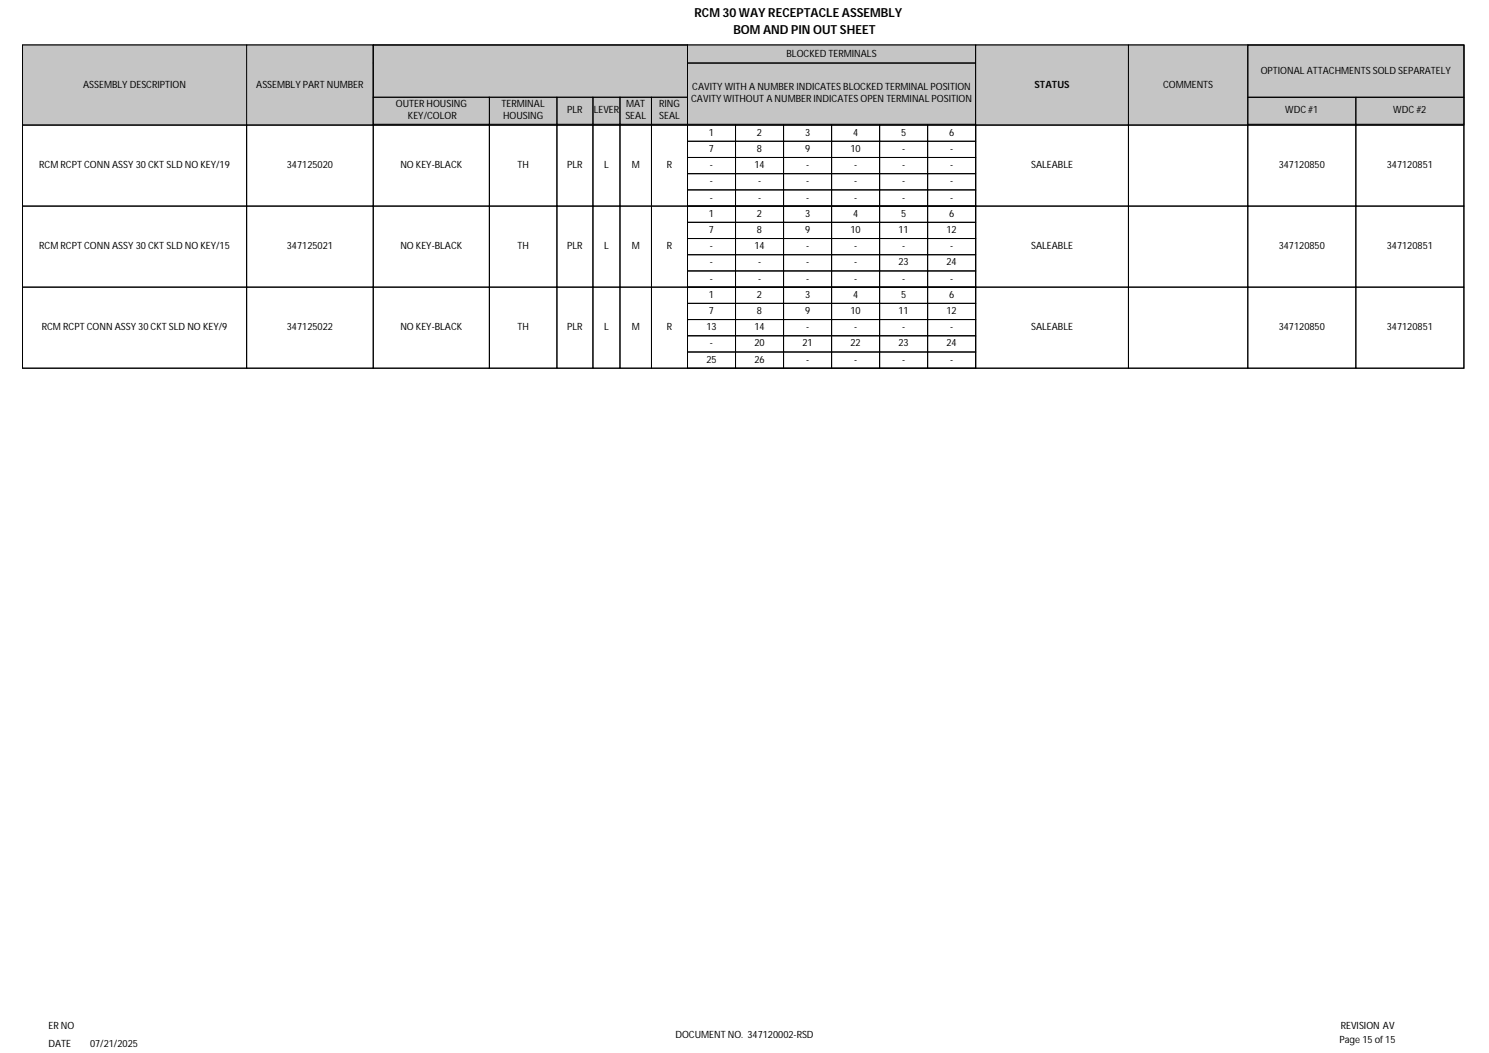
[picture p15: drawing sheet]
<svg xmlns="http://www.w3.org/2000/svg" width="420mm" height="297mm" viewBox="0 0 420 297" stroke-linecap="round" stroke-linejoin="round" font-family="sans-serif">
<defs><g id="words">
<g font-size="3.5">
<text x="195.9" y="4.8">RCM 30 WAY RECEPTACLE ASSEMBLY</text>
<text x="206.9" y="9.5">BOM AND PIN OUT SHEET</text>
</g>
<g font-size="2.8">
<text x="221.9" y="15.9">BLOCKED TERMINALS</text>
<text x="355.6" y="20.8">OPTIONAL ATTACHMENTS SOLD SEPARATELY</text>
<text x="23.4" y="24.7">ASSEMBLY DESCRIPTION</text>
<text x="72.3" y="24.7">ASSEMBLY PART NUMBER</text>
<text x="195" y="28.8">CAVITY WITHOUT A NUMBER INDICATES OPEN TERMINAL POSITION</text>
<text x="195.3" y="25.4">CAVITY WITH A NUMBER INDICATES BLOCKED TERMINAL POSITION</text>
<text x="291.8" y="24.7">STATUS</text>
<text x="328.1" y="24.7">COMMENTS</text>
<text x="111.6" y="30.3">OUTER HOUSING</text>
<text x="115.1" y="33.6">KEY/COLOR</text>
<text x="141.5" y="30.3">TERMINAL</text>
<text x="141.9" y="33.6">HOUSING</text>
<text x="160" y="31.9">PLR</text>
<text x="167.5" y="31.9">LEVER</text>
<text x="176.4" y="33.6">SEAL</text>
<text x="176.6" y="30.3">MAT</text>
<text x="185.9" y="30.3">RING</text>
<text x="185.9" y="33.6">SEAL</text>
<text x="362.5" y="32">WDC #1</text>
<text x="393" y="32">WDC #2</text>
<text x="200" y="38.3">1</text>
<text x="213.5" y="38.3">2</text>
<text x="227.1" y="38.3">3</text>
<text x="240.6" y="38.3">4</text>
<text x="254.2" y="38.3">5</text>
<text x="267.7" y="38.3">6</text>
<text x="11.1" y="47.4">RCM RCPT CONN ASSY 30 CKT SLD NO KEY/19</text>
<text x="80.9" y="47.4">347125020</text>
<text x="112.9" y="47.4">NO KEY-BLACK</text>
<text x="145.9" y="47.4">TH</text>
<text x="160" y="47.4">PLR</text>
<text x="170.4" y="47.4">L</text>
<text x="178.2" y="47.4">M</text>
<text x="188.1" y="47.4">R</text>
<text x="200" y="42.8">7</text>
<text x="200.3" y="47.4">-</text>
<text x="212.8" y="47.4">14</text>
<text x="213.5" y="42.8">8</text>
<text x="227.1" y="42.8">9</text>
<text x="227.4" y="47.4">-</text>
<text x="239.9" y="42.8">10</text>
<text x="240.9" y="47.4">-</text>
<text x="254.4" y="42.8">-</text>
<text x="254.4" y="47.4">-</text>
<text x="268" y="42.8">-</text>
<text x="268" y="47.4">-</text>
<text x="290.8" y="47.4">SALEABLE</text>
<text x="360.7" y="47.4">347120850</text>
<text x="391.2" y="47.4">347120851</text>
<text x="200.3" y="52">-</text>
<text x="213.8" y="52">-</text>
<text x="227.4" y="52">-</text>
<text x="240.9" y="52">-</text>
<text x="254.4" y="52">-</text>
<text x="268" y="52">-</text>
<text x="200.3" y="56.6">-</text>
<text x="213.8" y="56.6">-</text>
<text x="227.4" y="56.6">-</text>
<text x="240.9" y="56.6">-</text>
<text x="254.4" y="56.6">-</text>
<text x="268" y="56.6">-</text>
<text x="200" y="61.1">1</text>
<text x="200" y="65.7">7</text>
<text x="213.5" y="61.1">2</text>
<text x="213.5" y="65.7">8</text>
<text x="227.1" y="61.1">3</text>
<text x="227.1" y="65.7">9</text>
<text x="239.9" y="65.7">10</text>
<text x="240.6" y="61.1">4</text>
<text x="253.4" y="65.7">11</text>
<text x="254.2" y="61.1">5</text>
<text x="267" y="65.7">12</text>
<text x="267.7" y="61.1">6</text>
<text x="11.1" y="70.3">RCM RCPT CONN ASSY 30 CKT SLD NO KEY/15</text>
<text x="80.9" y="70.3">347125021</text>
<text x="112.9" y="70.3">NO KEY-BLACK</text>
<text x="145.9" y="70.3">TH</text>
<text x="160" y="70.3">PLR</text>
<text x="170.4" y="70.3">L</text>
<text x="178.2" y="70.3">M</text>
<text x="188.1" y="70.3">R</text>
<text x="200.3" y="70.3">-</text>
<text x="212.8" y="70.3">14</text>
<text x="227.4" y="70.3">-</text>
<text x="240.9" y="70.3">-</text>
<text x="254.4" y="70.3">-</text>
<text x="268" y="70.3">-</text>
<text x="290.8" y="70.3">SALEABLE</text>
<text x="360.7" y="70.3">347120850</text>
<text x="391.2" y="70.3">347120851</text>
<text x="200.3" y="74.8">-</text>
<text x="213.8" y="74.8">-</text>
<text x="227.4" y="74.8">-</text>
<text x="240.9" y="74.8">-</text>
<text x="253.4" y="74.8">23</text>
<text x="267" y="74.8">24</text>
<text x="200" y="84">1</text>
<text x="200.3" y="79.4">-</text>
<text x="213.5" y="84">2</text>
<text x="213.8" y="79.4">-</text>
<text x="227.1" y="84">3</text>
<text x="227.4" y="79.4">-</text>
<text x="240.6" y="84">4</text>
<text x="240.9" y="79.4">-</text>
<text x="254.2" y="84">5</text>
<text x="254.4" y="79.4">-</text>
<text x="267.7" y="84">6</text>
<text x="268" y="79.4">-</text>
<text x="200" y="88.6">7</text>
<text x="213.5" y="88.6">8</text>
<text x="227.1" y="88.6">9</text>
<text x="239.9" y="88.6">10</text>
<text x="253.4" y="88.6">11</text>
<text x="267" y="88.6">12</text>
<text x="11.8" y="93.1">RCM RCPT CONN ASSY 30 CKT SLD NO KEY/9</text>
<text x="80.9" y="93.1">347125022</text>
<text x="112.9" y="93.1">NO KEY-BLACK</text>
<text x="145.9" y="93.1">TH</text>
<text x="160" y="93.1">PLR</text>
<text x="170.4" y="93.1">L</text>
<text x="178.2" y="93.1">M</text>
<text x="188.1" y="93.1">R</text>
<text x="199.3" y="93.1">13</text>
<text x="212.8" y="93.1">14</text>
<text x="227.4" y="93.1">-</text>
<text x="240.9" y="93.1">-</text>
<text x="254.4" y="93.1">-</text>
<text x="268" y="93.1">-</text>
<text x="290.8" y="93.1">SALEABLE</text>
<text x="360.7" y="93.1">347120850</text>
<text x="391.2" y="93.1">347120851</text>
<text x="200.3" y="97.7">-</text>
<text x="212.8" y="97.7">20</text>
<text x="226.3" y="97.7">21</text>
<text x="239.9" y="97.7">22</text>
<text x="253.4" y="97.7">23</text>
<text x="267" y="97.7">24</text>
<text x="199.3" y="102.3">25</text>
<text x="212.8" y="102.3">26</text>
<text x="227.4" y="102.3">-</text>
<text x="240.9" y="102.3">-</text>
<text x="254.4" y="102.3">-</text>
<text x="268" y="102.3">-</text>
<text x="13.7" y="290.3">ER NO</text>
<text x="190.5" y="292.8">DOCUMENT NO. 347120002-RSD</text>
<text x="378.2" y="290.3">REVISION AV</text>
<text x="13.7" y="295.3">DATE</text>
<text x="25.4" y="295.3">07/21/2025</text>
<text x="377.8" y="294.2">Page 15 of 15</text>
</g>
</g></defs>
<path d="M6.3 12.7h406.6v91.2h-406.6z" fill="none" stroke="#000" stroke-width=".28"/>
<path d="M6.3 12.7h63.3v22.6h-63.3z" fill="#c9c6b8"/>
<path d="M6.3 12.7h63.3v22.6h-63.3z" fill="none" stroke="#000" stroke-width=".28"/>
<path d="M69.6 12.7h35.7v22.6h-35.7z" fill="#c9c6b8"/>
<path d="M69.6 12.7h35.7v22.6h-35.7z" fill="none" stroke="#000" stroke-width=".28"/>
<path d="M105.3 12.7h88.6v22.6h-88.6z" fill="#c9c6b8"/>
<path d="M105.2 12.7h88.8M105.3 12.7h88.6v22.6h-88.6zM105.3 12.6v14.9M193.9 12.6v14.9M105.2 27.4h88.8M105.3 27.4h32.7v7.7h-32.7zM138 27.4h19.1v7.7h-19.1zM157.1 27.4h10.2v7.7h-10.2zM167.3 27.4h7.6v7.7h-7.6zM174.9 27.4h8.9v7.7h-8.9zM183.8 27.4h10.1v7.7h-10.1z" fill="none" stroke="#000" stroke-width=".28"/>
<path d="M193.9 12.7h81.3v22.6h-81.3z" fill="#c9c6b8"/>
<path d="M193.9 12.7h81.3v5.1h-81.3zM193.9 17.8h81.3v17.3h-81.3z" fill="none" stroke="#000" stroke-width=".28"/>
<path d="M275.2 12.7h43.1v22.6h-43.1z" fill="#c9c6b8"/>
<path d="M275.2 12.7h43.1v22.6h-43.1z" fill="none" stroke="#000" stroke-width=".28"/>
<path d="M318.3 12.7h33.7v22.6h-33.7z" fill="#c9c6b8"/>
<path d="M318.3 12.7h33.7v22.6h-33.7z" fill="none" stroke="#000" stroke-width=".28"/>
<path d="M352 12.7h60.9v22.6h-60.9z" fill="#c9c6b8"/>
<g fill="none" stroke="#000" stroke-width=".28">
<path d="M352 12.7h60.9v22.6h-60.9zM352 12.7h60.9v14.7h-60.9zM6.3 35.3h63.3v22.8h-63.3zM69.6 35.3h35.7v22.8h-35.7zM105.3 35.3h32.7v22.8h-32.7zM138 35.3h19.1v22.8h-19.1zM157.1 35.3h10.2v22.8h-10.2zM167.3 35.3h7.6v22.8h-7.6zM174.9 35.3h8.9v22.8h-8.9zM183.8 35.3h10.1v22.8h-10.1zM193.9 35.3h81.3v22.8h-81.3zM193.9 35.3h13.6v4.5h-13.6z"/>
<path d="M193.9 39.8h13.6v4.6h-13.6zM207.5 35.3h13.5v4.5h-13.5zM207.5 39.8h13.5v4.6h-13.5zM221 35.3h13.6v4.5h-13.6zM221 39.8h13.6v4.6h-13.6zM234.6 35.3h13.5v4.5h-13.5zM234.6 39.8h13.5v4.6h-13.5zM248.1 35.3h13.6v4.5h-13.6zM248.1 39.8h13.6v4.6h-13.6zM261.7 35.3h13.5v4.5h-13.5zM261.7 39.8h13.5v4.6h-13.5zM275.2 35.3h43.1v22.8h-43.1z"/>
<path d="M318.3 35.3h33.7v22.8h-33.7zM352 27.4h30.4v7.7h-30.4zM352 35.3h30.4v22.8h-30.4zM382.4 27.4h30.5v7.7h-30.5zM382.4 35.3h30.5v22.8h-30.5zM6.3 58.1h63.3v22.9h-63.3zM69.6 58.1h35.7v22.9h-35.7zM105.3 58.1h32.7v22.9h-32.7zM138 58.1h19.1v22.9h-19.1zM157.1 58.1h10.2v22.9h-10.2zM167.3 58.1h7.6v22.9h-7.6zM174.9 58.1h8.9v22.9h-8.9z"/>
<path d="M183.8 58.1h10.1v22.9h-10.1zM193.9 58.1h81.3v22.9h-81.3zM193.9 44.4h13.6v4.6h-13.6zM193.9 49h13.6v4.6h-13.6zM193.9 53.6h13.6v4.5h-13.6zM193.9 58.1h13.6v4.6h-13.6zM207.5 44.4h13.5v4.6h-13.5zM207.5 49h13.5v4.6h-13.5zM207.5 53.6h13.5v4.5h-13.5zM207.5 58.1h13.5v4.6h-13.5zM221 44.4h13.6v4.6h-13.6zM221 49h13.6v4.6h-13.6z"/>
<path d="M221 53.6h13.6v4.5h-13.6zM221 58.1h13.6v4.6h-13.6zM234.6 44.4h13.5v4.6h-13.5zM234.6 49h13.5v4.6h-13.5zM234.6 53.6h13.5v4.5h-13.5zM234.6 58.1h13.5v4.6h-13.5zM248.1 44.4h13.6v4.6h-13.6zM248.1 49h13.6v4.6h-13.6zM248.1 53.6h13.6v4.5h-13.6zM248.1 58.1h13.6v4.6h-13.6zM261.7 44.4h13.5v4.6h-13.5zM261.7 49h13.5v4.6h-13.5z"/>
<path d="M261.7 53.6h13.5v4.5h-13.5zM261.7 58.1h13.5v4.6h-13.5zM275.2 58.1h43.1v22.9h-43.1zM318.3 58.1h33.7v22.9h-33.7zM352 58.1h30.4v22.9h-30.4zM382.4 58.1h30.5v22.9h-30.5zM193.9 62.7h13.6v4.6h-13.6zM193.9 67.3h13.6v4.5h-13.6zM193.9 71.8h13.6v4.6h-13.6zM193.9 76.4h13.6v4.6h-13.6zM207.5 62.7h13.5v4.6h-13.5zM207.5 67.3h13.5v4.5h-13.5z"/>
<path d="M207.5 71.8h13.5v4.6h-13.5zM207.5 76.4h13.5v4.6h-13.5zM221 62.7h13.6v4.6h-13.6zM221 67.3h13.6v4.5h-13.6zM221 71.8h13.6v4.6h-13.6zM221 76.4h13.6v4.6h-13.6zM234.6 62.7h13.5v4.6h-13.5zM234.6 67.3h13.5v4.5h-13.5zM234.6 71.8h13.5v4.6h-13.5zM234.6 76.4h13.5v4.6h-13.5zM248.1 62.7h13.6v4.6h-13.6zM248.1 67.3h13.6v4.5h-13.6z"/>
<path d="M248.1 71.8h13.6v4.6h-13.6zM248.1 76.4h13.6v4.6h-13.6zM261.7 62.7h13.5v4.6h-13.5zM261.7 67.3h13.5v4.5h-13.5zM261.7 71.8h13.5v4.6h-13.5zM261.7 76.4h13.5v4.6h-13.5zM6.3 81h63.3v22.9h-63.3zM69.6 81h35.7v22.9h-35.7zM105.3 81h32.7v22.9h-32.7zM138 81h19.1v22.9h-19.1zM157.1 81h10.2v22.9h-10.2zM167.3 81h7.6v22.9h-7.6z"/>
<path d="M174.9 81h8.9v22.9h-8.9zM183.8 81h10.1v22.9h-10.1zM193.9 81h81.3v22.9h-81.3zM193.9 81h13.6v4.6h-13.6zM193.9 85.6h13.6v4.5h-13.6zM193.9 90.1h13.6v4.6h-13.6zM193.9 94.7h13.6v4.6h-13.6zM193.9 99.3h13.6v4.6h-13.6zM207.5 81h13.5v4.6h-13.5zM207.5 85.6h13.5v4.5h-13.5zM207.5 90.1h13.5v4.6h-13.5zM207.5 94.7h13.5v4.6h-13.5z"/>
<path d="M207.5 99.3h13.5v4.6h-13.5zM221 81h13.6v4.6h-13.6zM221 85.6h13.6v4.5h-13.6zM221 90.1h13.6v4.6h-13.6zM221 94.7h13.6v4.6h-13.6zM221 99.3h13.6v4.6h-13.6zM234.6 81h13.5v4.6h-13.5zM234.6 85.6h13.5v4.5h-13.5zM234.6 90.1h13.5v4.6h-13.5zM234.6 94.7h13.5v4.6h-13.5zM234.6 99.3h13.5v4.6h-13.5zM248.1 81h13.6v4.6h-13.6z"/>
<path d="M248.1 85.6h13.6v4.5h-13.6zM248.1 90.1h13.6v4.6h-13.6zM248.1 94.7h13.6v4.6h-13.6zM248.1 99.3h13.6v4.6h-13.6zM261.7 81h13.5v4.6h-13.5zM261.7 85.6h13.5v4.5h-13.5zM261.7 90.1h13.5v4.6h-13.5zM261.7 94.7h13.5v4.6h-13.5zM261.7 99.3h13.5v4.6h-13.5zM275.2 81h43.1v22.9h-43.1zM318.3 81h33.7v22.9h-33.7zM352 81h30.4v22.9h-30.4z"/>
<path d="M382.4 81h30.5v22.9h-30.5z"/>
</g>
<use href="#words"/>
</svg>
